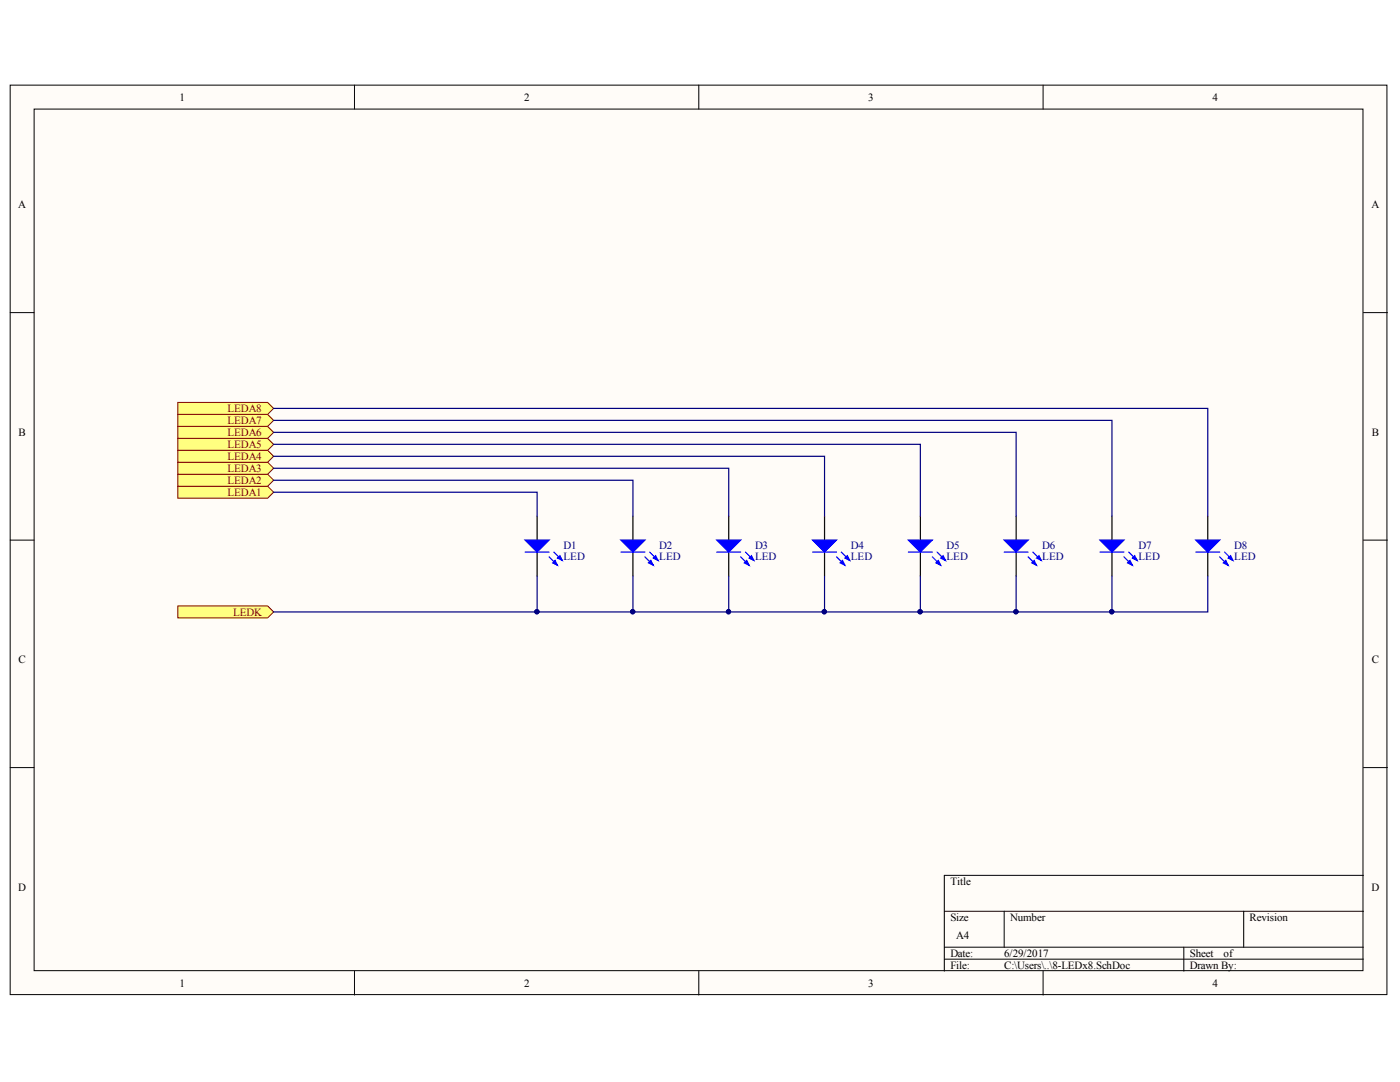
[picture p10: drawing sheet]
<svg xmlns="http://www.w3.org/2000/svg" width="279mm" height="216mm" viewBox="0 0 279 216" stroke-linecap="round" stroke-linejoin="round" font-family="sans-serif">
<defs><g id="words">
<g font-size="2.2">
<text x="35.9" y="20.1">1</text>
<text x="104.6" y="20.1">2</text>
<text x="173.3" y="20.1">3</text>
<text x="242" y="20.1">4</text>
<text x="3.6" y="41.6">A</text>
<text x="273.7" y="41.6">A</text>
<text x="3.7" y="87">B</text>
<text x="273.8" y="87">B</text>
<text x="3.7" y="132.4">C</text>
<text x="273.8" y="132.4">C</text>
<text x="3.6" y="177.8">D</text>
<text x="189.7" y="176.6">Title</text>
<text x="273.7" y="177.8">D</text>
<text x="189.7" y="183.8">Size</text>
<text x="201.6" y="183.8">Number</text>
<text x="249.4" y="183.8">Revision</text>
<text x="189.7" y="191">Date:</text>
<text x="190.8" y="187.3">A4</text>
<text x="200.4" y="191">6/29/2017</text>
<text x="237.4" y="191">Sheet</text>
<text x="244.2" y="191">of</text>
<text x="35.9" y="196.9">1</text>
<text x="104.6" y="196.9">2</text>
<text x="173.3" y="196.9">3</text>
<text x="189.7" y="193.3">File:</text>
<text x="200.4" y="193.3">C:\Users\..\8-LEDx8.SchDoc</text>
<text x="237.4" y="193.3">Drawn By:</text>
<text x="242" y="196.9">4</text>
</g>
<g font-size="2.2" fill="#800000">
<text x="45.4" y="82.2">LEDA8</text>
<text x="45.4" y="89.3">LEDA5</text>
<text x="45.4" y="87">LEDA6</text>
<text x="45.4" y="84.6">LEDA7</text>
<text x="45.4" y="94.2">LEDA3</text>
<text x="45.4" y="91.8">LEDA4</text>
<text x="45.4" y="99">LEDA1</text>
<text x="45.4" y="96.5">LEDA2</text>
<text x="46.5" y="122.8">LEDK</text>
</g>
<g font-size="2.2" fill="#000080">
<text x="112.5" y="109.5">D1</text>
<text x="112.5" y="111.8">LED</text>
<text x="131.6" y="109.5">D2</text>
<text x="131.6" y="111.8">LED</text>
<text x="150.7" y="109.5">D3</text>
<text x="150.7" y="111.8">LED</text>
<text x="169.8" y="109.5">D4</text>
<text x="169.8" y="111.8">LED</text>
<text x="188.9" y="109.5">D5</text>
<text x="188.9" y="111.8">LED</text>
<text x="208" y="109.5">D6</text>
<text x="208" y="111.8">LED</text>
<text x="227.2" y="109.5">D7</text>
<text x="227.2" y="111.8">LED</text>
<text x="246.3" y="109.5">D8</text>
<text x="246.3" y="111.8">LED</text>
</g>
</g></defs>
<g fill="#fffcf8" stroke="#000" stroke-width=".2">
<path d="M2 17h274.8v181.5h-274.8z"/>
<path d="M6.8 21.8h265.2v171.9h-265.2z"/>
</g>
<g fill="none" stroke="#000" stroke-width=".2">
<path d="M70.7 17v4.8M139.5 17v4.8M208.2 17v4.8M2 62.4h4.8M272.1 62.4h4.8M2 107.8h4.8M272.1 107.8h4.8M2 153.2h4.8M272.1 153.2h4.8M272.1 174.7h-83.6v19.1M70.7 193.8v4.8M139.5 193.8v4.8"/>
<path d="M188.5 181.8h83.6M188.5 189h83.6M188.5 191.4h83.6M200.4 181.8v7.2M208.2 193.8v4.8M236.3 189v4.8M248.2 181.8v7.2"/>
</g>
<path d="M107.2 103v4.8M107.2 110.2v4.7M126.3 103v4.8M126.3 110.2v4.7M145.4 103v4.8M145.4 110.2v4.7M164.6 103v4.8M164.6 110.2v4.7" fill="none" stroke="#000" stroke-width=".24"/>
<g fill="#00f" stroke="#00f" stroke-width=".24">
<path d="M104.8 107.8h4.8l-2.4 2.4z"/>
<path d="M110.3 112.3l.5-.5 .5 1z"/>
<path d="M111.3 111.4l.4-.5 .5 .9z"/>
<path d="M123.9 107.8h4.8l-2.4 2.4z"/>
<path d="M129.4 112.3l.5-.5 .5 1z"/>
<path d="M130.4 111.4l.5-.5 .4 .9z"/>
<path d="M143 107.8h4.8l-2.4 2.4z"/>
<path d="M148.5 112.3l.5-.5 .5 1z"/>
<path d="M149.5 111.4l.5-.5 .5 .9z"/>
<path d="M162.2 107.8h4.7l-2.3 2.4z"/>
<path d="M167.7 112.3l.4-.5 .5 1z"/>
<path d="M168.6 111.4l.5-.5 .5 .9z"/>
</g>
<path d="M104.8 110.2h4.8M109.6 111.1l1.7 1.7M110.5 110.2l1.7 1.6M123.9 110.2h4.8M128.7 111.1l1.7 1.7M129.7 110.2l1.6 1.6M143 110.2h4.8M147.8 111.1l1.7 1.7M148.8 110.2l1.7 1.6M162.2 110.2h4.7M166.9 111.1l1.7 1.7M167.9 110.2l1.7 1.6" fill="none" stroke="#00f" stroke-width=".24"/>
<g fill="#ffff80" stroke="#800000" stroke-width=".2">
<path d="M35.5 97h17.9l1.2 1.2-1.2 1.2h-17.9z" fill-rule="evenodd"/>
<path d="M35.5 94.6h17.9l1.2 1.2-1.2 1.2h-17.9z" fill-rule="evenodd"/>
<path d="M35.5 92.2h17.9l1.2 1.2-1.2 1.2h-17.9z" fill-rule="evenodd"/>
<path d="M35.5 89.9h17.9l1.2 1.1-1.2 1.2h-17.9z" fill-rule="evenodd"/>
<path d="M35.5 120.9h17.9l1.2 1.2-1.2 1.2h-17.9z" fill-rule="evenodd"/>
</g>
<path d="M54.6 91h110v12M54.6 93.4h90.8v9.6M54.6 95.8h71.7v7.2M54.6 98.2h52.6v4.8M107.2 114.9v7.2h19.1v-7.2M145.4 114.9v7.2h-19.1M164.6 114.9v7.2h-19.2M54.6 122.1h52.6" fill="none" stroke="#000080" stroke-width=".24"/>
<g fill="#000080" stroke="#000080" stroke-width=".2">
<circle cx="107.1" cy="122.1" r=".43"/>
<circle cx="126.3" cy="122.1" r=".43"/>
<circle cx="145.4" cy="122.1" r=".43"/>
<circle cx="164.5" cy="122.1" r=".43"/>
</g>
<path d="M183.7 103v4.8M183.7 110.2v4.7M202.8 103v4.8M202.8 110.2v4.7M221.9 103v4.8M221.9 110.2v4.7M241 103v4.8M241 110.2v4.7" fill="none" stroke="#000" stroke-width=".24"/>
<g fill="#00f" stroke="#00f" stroke-width=".24">
<path d="M181.3 107.8h4.8l-2.4 2.4z"/>
<path d="M186.8 112.3l.5-.5 .4 1z"/>
<path d="M187.7 111.4l.5-.5 .5 .9z"/>
<path d="M200.4 107.8h4.8l-2.4 2.4z"/>
<path d="M205.9 112.3l.5-.5 .5 1z"/>
<path d="M206.9 111.4l.4-.5 .5 .9z"/>
<path d="M219.5 107.8h4.8l-2.4 2.4z"/>
<path d="M225 112.3l.5-.5 .5 1z"/>
<path d="M226 111.4l.5-.5 .4 .9z"/>
<path d="M238.6 107.8h4.8l-2.4 2.4z"/>
<path d="M244.1 112.3l.5-.5 .5 1z"/>
<path d="M245.1 111.4l.5-.5 .5 .9z"/>
</g>
<path d="M181.3 110.2h4.8M186.1 111.1l1.6 1.7M187 110.2l1.7 1.6M200.4 110.2h4.8M205.2 111.1l1.7 1.7M206.1 110.2l1.7 1.6M219.5 110.2h4.8M224.3 111.1l1.7 1.7M225.3 110.2l1.6 1.6M238.6 110.2h4.8M243.4 111.1l1.7 1.7M244.4 110.2l1.7 1.6" fill="none" stroke="#00f" stroke-width=".24"/>
<g fill="#ffff80" stroke="#800000" stroke-width=".2">
<path d="M35.5 87.5h17.9l1.2 1.2-1.2 1.2h-17.9z" fill-rule="evenodd"/>
<path d="M35.5 85.1h17.9l1.2 1.2-1.2 1.2h-17.9z" fill-rule="evenodd"/>
<path d="M35.5 82.7h17.9l1.2 1.2-1.2 1.2h-17.9z" fill-rule="evenodd"/>
<path d="M35.5 80.3h17.9l1.2 1.2-1.2 1.2h-17.9z" fill-rule="evenodd"/>
</g>
<path d="M54.6 81.5h186.4v21.5M54.6 83.9h167.3v19.1M54.6 86.3h148.2v16.7M54.6 88.7h129.1v14.3M183.7 114.9v7.2h-19.1M202.8 114.9v7.2h-19.1M221.9 114.9v7.2h-19.1M241 114.9v7.2h-19.1" fill="none" stroke="#000080" stroke-width=".24"/>
<g fill="#000080" stroke="#000080" stroke-width=".2">
<circle cx="164.5" cy="122.1" r=".43"/>
<circle cx="183.6" cy="122.1" r=".43"/>
<circle cx="202.7" cy="122.1" r=".43"/>
<circle cx="221.9" cy="122.1" r=".43"/>
</g>
<use href="#words"/>
</svg>
